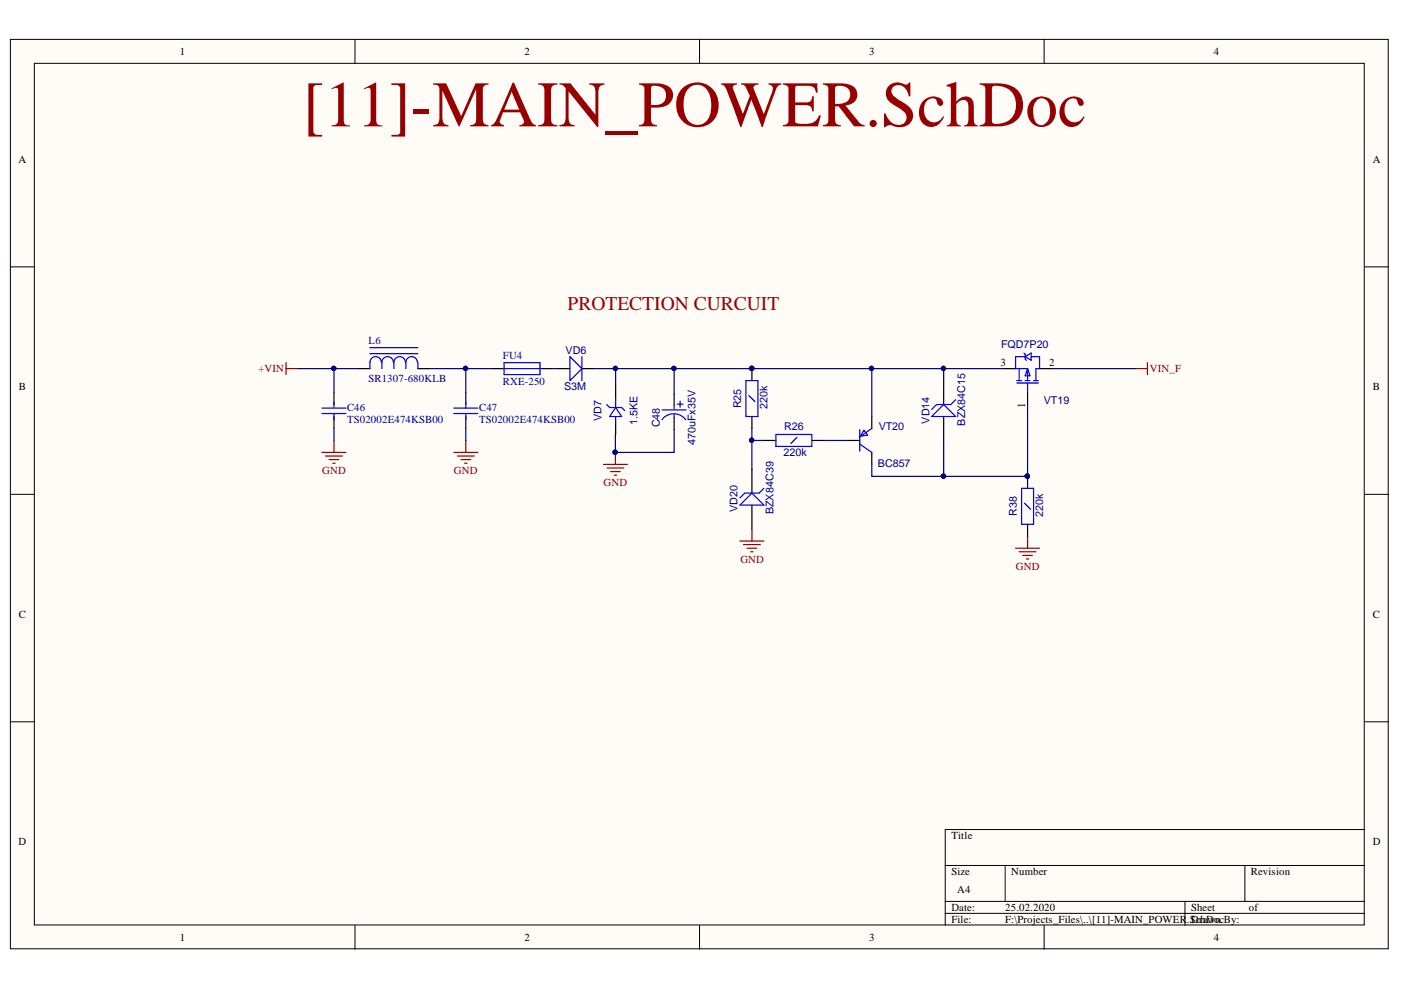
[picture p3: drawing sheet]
<svg xmlns="http://www.w3.org/2000/svg" width="297mm" height="210mm" viewBox="0 0 297 210" stroke-linecap="round" stroke-linejoin="round" font-family="sans-serif">
<defs><g id="words">
<text font-size="13.8" fill="#980000" x="64.2" y="26.8">[11]-MAIN_POWER.SchDoc</text>
<text font-size="4.1" fill="#980000" x="120.3" y="65.8">PROTECTION CURCUIT</text>
<g font-size="2.3">
<text x="38.1" y="11.7">1</text>
<text x="111.2" y="11.7">2</text>
<text x="184.3" y="11.7">3</text>
<text x="257.4" y="11.7">4</text>
<text x="3.9" y="34.5">A</text>
<text x="291.1" y="34.5">A</text>
<text x="212.1" y="77.7">3</text>
<text x="222.4" y="77.7">2</text>
<text x="4" y="82.7">B</text>
<text x="291.1" y="82.7">B</text>
<text x="217.3" y="86.4" transform="rotate(-90 217.3 86.4)">1</text>
<text x="4" y="131">C</text>
<text x="291.1" y="131">C</text>
<text x="3.9" y="179.2">D</text>
<text x="201.7" y="177.9">Title</text>
<text x="291.1" y="179.2">D</text>
<text x="201.7" y="185.6">Size</text>
<text x="214.4" y="185.6">Number</text>
<text x="265.2" y="185.6">Revision</text>
<text x="203" y="189.4">A4</text>
<text x="201.7" y="193.2">Date:</text>
<text x="201.7" y="195.7">File:</text>
<text x="213.1" y="193.2">25.02.2020</text>
<text x="213.1" y="195.7">F:\Projects_Files\..\[11]-MAIN_POWER.SchDocBy:</text>
<text x="252.5" y="193.2">Sheet</text>
<text x="252.5" y="195.7">Drawn</text>
<text x="264.8" y="193.2">of</text>
<text x="38.1" y="199.5">1</text>
<text x="111.2" y="199.5">2</text>
<text x="184.3" y="199.5">3</text>
<text x="257.4" y="199.5">4</text>
</g>
<g font-size="2.3" fill="#000080">
<text x="78.1" y="72.9">L6</text>
<text x="106.6" y="76.1">FU4</text>
<text x="119.9" y="75.1">VD6</text>
<text x="212.3" y="73.9">FQD7P20</text>
<text x="78.1" y="81">SR1307-680KLB</text>
<text x="106.6" y="81.7">RXE-250</text>
<text x="119.6" y="82.7">S3M</text>
<text x="73.6" y="87.1">C46</text>
<text x="73.6" y="89.7">TS02002E474KSB00</text>
<text x="101.6" y="87.1">C47</text>
<text x="101.6" y="89.7">TS02002E474KSB00</text>
<text x="127.5" y="89.2" transform="rotate(-90 127.5 89.2)">VD7</text>
<text x="157.1" y="86.5" transform="rotate(-90 157.1 86.5)">R25</text>
<text x="162.7" y="86.7" transform="rotate(-90 162.7 86.7)">220k</text>
<text x="197.1" y="89.8" transform="rotate(-90 197.1 89.8)">VD14</text>
<text x="221.3" y="85.7">VT19</text>
<text x="135.1" y="90.1" transform="rotate(-90 135.1 90.1)">1.5KE</text>
<text x="139.9" y="90.6" transform="rotate(-90 139.9 90.6)">C48</text>
<text x="147.5" y="94.4" transform="rotate(-90 147.5 94.4)">470uFx35V</text>
<text x="166.3" y="91.1">R26</text>
<text x="186.3" y="91.2">VT20</text>
<text x="204.7" y="90.2" transform="rotate(-90 204.7 90.2)">BZX84C15</text>
<text x="166.1" y="96.8">220k</text>
<text x="186.1" y="99">BC857</text>
<text x="156.4" y="108.6" transform="rotate(-90 156.4 108.6)">VD20</text>
<text x="164" y="109" transform="rotate(-90 164 109)">BZX84C39</text>
<text x="215.6" y="109.4" transform="rotate(-90 215.6 109.4)">R38</text>
<text x="221.2" y="109.6" transform="rotate(-90 221.2 109.6)">220k</text>
</g>
<g font-size="2.3" fill="#800000">
<text x="54.8" y="78.9">+VIN</text>
<text x="243.8" y="78.9">VIN_F</text>
<text x="68.3" y="100.5">GND</text>
<text x="96.2" y="100.5">GND</text>
<text x="128" y="103">GND</text>
<text x="157" y="119.3">GND</text>
<text x="215.4" y="120.8">GND</text>
</g>
</g></defs>
<g fill="#fffcf8" stroke="#000" stroke-width=".21">
<path d="M2.2 8.4h292.1v192.8h-292.1z"/>
<path d="M7.3 13.4h281.9v182.7h-281.9z"/>
</g>
<g fill="none" stroke="#000" stroke-width=".21">
<path d="M75.3 8.4v5M148.3 8.4v5M221.4 8.4v5M2.2 56.6h5.1M289.3 56.6h5.1M2.2 104.8h5.1M289.3 104.8h5.1M2.2 153h5.1M289.3 153h5.1M289.3 175.9h-88.9v20.3M75.3 196.2v5.1M148.3 196.2v5.1"/>
<path d="M200.4 183.5h88.9M200.4 191.1h88.9M200.4 193.7h88.9M213.1 183.5v7.6M221.4 196.2v5.1M251.2 191.1v5.1M263.9 183.5v7.6"/>
</g>
<g fill="none" stroke="#800000" stroke-width=".25">
<path d="M60.6 78.2h2.6M60.6 76.9v2.5M240.7 78.2h2.6M243.3 76.9v2.5M68.3 95.9h5.1M69 96.7h3.6M69.8 97.4h2M70.6 98.2h.5M70.8 93.4v2.5M96.2 95.9h5.1M97 96.7h3.5M97.7 97.4h2.1"/>
<path d="M98.5 98.2h.5M98.8 93.4v2.5M127.9 98.5h5.1M128.7 99.2h3.6M129.5 100h2M130.5 95.9v2.6M130.2 100.7h.5M156.9 114.7h5.1M157.6 115.5h3.6M158.4 116.2h2M159.2 117h.5M159.4 112.2v2.5"/>
<path d="M215.3 116.2h5.1M216.1 117h3.5M216.8 117.8h2.1M217.6 118.5h.5M217.9 113.7v2.5"/>
</g>
<g fill="#000080" stroke="#000080" stroke-width=".21">
<circle cx="130.4" cy="95.9" r=".46"/>
<circle cx="159.4" cy="78.1" r=".46"/>
<circle cx="217.8" cy="101" r=".46"/>
<circle cx="159.4" cy="93.3" r=".46"/>
<circle cx="200" cy="78.1" r=".46"/>
<circle cx="200" cy="101" r=".46"/>
<circle cx="184.8" cy="78.1" r=".46"/>
<circle cx="70.8" cy="78.1" r=".46"/>
<circle cx="98.7" cy="78.1" r=".46"/>
<circle cx="142.9" cy="78.1" r=".46"/>
<circle cx="130.5" cy="78.1" r=".46"/>
</g>
<g fill="none" stroke="#000" stroke-width=".25">
<path d="M75.9 78.2h2.5M88.6 78.2h2.5M104.3 78.2h2.6M114.5 78.2h2.5M118.3 78.2h2.5M123.4 78.2h2.5M159.4 78.2v2.5M212.8 78.2h2.5M220.4 78.2h2.5M70.8 83.2v2.6M70.8 88.3v2.5M98.8 83.2v2.6"/>
<path d="M98.8 88.3v2.5M130.5 82v2.5M130.5 89.6v2.5M142.9 83.5v2.5M142.9 88.6v2.5M159.4 88.3v2.5M159.4 99.5v5.1M162 93.4h2.5M172.1 93.4h2.6M179.7 93.4h2.6M184.8 88.3v2.5M184.8 95.9v2.6"/>
<path d="M200.1 80.7v5.1M200.1 88.3v5.1M217.9 83.2v2.6M159.4 107.1v5.1M217.9 101v2.5M217.9 111.2v2.5"/>
</g>
<g fill="none" stroke="#00f" stroke-width=".25">
<path d="M78.4 73.7h10.2M78.4 75h10.2M80.9 76.9a1.22 1.22 0 0 0-1.2-1.3 1.22 1.22 0 0 0-1.3 1.3v1.3M81 76.9v1.3M83.4 76.9a1.23 1.23 0 0 0-1.2-1.3 1.23 1.23 0 0 0-1.3 1.3M86 76.9a1.22 1.22 0 0 0-1.3-1.3 1.22 1.22 0 0 0-1.2 1.3v1.3M88.5 76.9a1.22 1.22 0 0 0-1.2-1.3 1.22 1.22 0 0 0-1.2 1.3v1.3M88.6 76.9v1.3M106.9 78.2h7.6M106.9 76.9h7.6v2.5h-7.6zM120.8 75.6l2.6 2.6-2.6 2.5zM123.4 75.6v5.1"/>
<path d="M216.1 78.2v2.5M217.1 74.9l.3 .2v1l.2 .3M217.4 75.6h-2.1v2.6h2.6M217.4 75.6l1.2-.7v1.5zM217.9 78.2v2.5M217.9 78.2l.5 1.5h-1zM218.6 75.6h1.8v2.6h-.8v2.5M68.3 86.5h5.1M68.3 87.7h5.1M70.8 85.3v1.2M70.8 87.8v1.2M96.2 86.5h5.1"/>
<path d="M96.2 87.7h5.1M98.8 85.3v1.2M98.8 87.8v1.2M128.6 85.8l.7 .6h2.5l.6 .6M130.5 86.4l1.3 1.9h-2.5zM130.5 84.5v1.9M130.5 88.3v1.3M140.4 89a3.1 3.1 0 0 1 5 0M140.4 86.9h5.1M142.9 86v.8M142.9 87.9v.7M143.6 85.7h1.2"/>
<path d="M144.2 85.1v1.2M158.1 80.7h2.6v7.6h-2.6zM158.8 83.9l1.3 1.2M164.5 92.1h7.6v2.6h-7.6zM168.9 92.8l-1.2 1.2M182.3 94.1l2.5 1.8M182.3 91.1v4.6M183.2 91.2l.7 1-1.5 .3zM184.8 90.8l-2.5 1.8M197.5 88.3l2.6-2.5 2.5 2.5zM202.6 84.8l-1 1h-3l-1.1 1M215.6 80.7h1"/>
<path d="M215.6 81.2h4.6M217.4 80.7h1M217.9 81.2v2M219.1 80.7h1.1M156.9 107.1l2.5-2.5 2.6 2.5zM162 103.5l-1.1 1.1h-3l-1 1M216.6 103.5h2.5v7.7h-2.5zM217.2 106.7l1.3 1.3"/>
</g>
<g fill="none" stroke="#000080" stroke-width=".25">
<path d="M63.2 78.2h7.6v5M70.8 78.2h5.1M91.1 78.2h7.7v5M98.8 78.2h5.5M117 78.2h1.3M125.9 78.2h4.6v3.8M130.5 78.2h12.4v5.3M142.9 78.2h41.9M200.1 78.2h12.7M222.9 78.2h17.8M70.8 90.8v2.6M98.8 90.8v2.6"/>
<path d="M142.9 91.1v4.8h-12.4v-3.8M159.4 90.8v2.6h2.6M159.4 93.4v6.1M174.7 93.4h5M184.8 98.5v2.5h15.3M200.1 80.7v-2.5h-15.3v10.1M217.9 85.8v15.2h-17.8v-7.6"/>
</g>
<use href="#words"/>
</svg>
